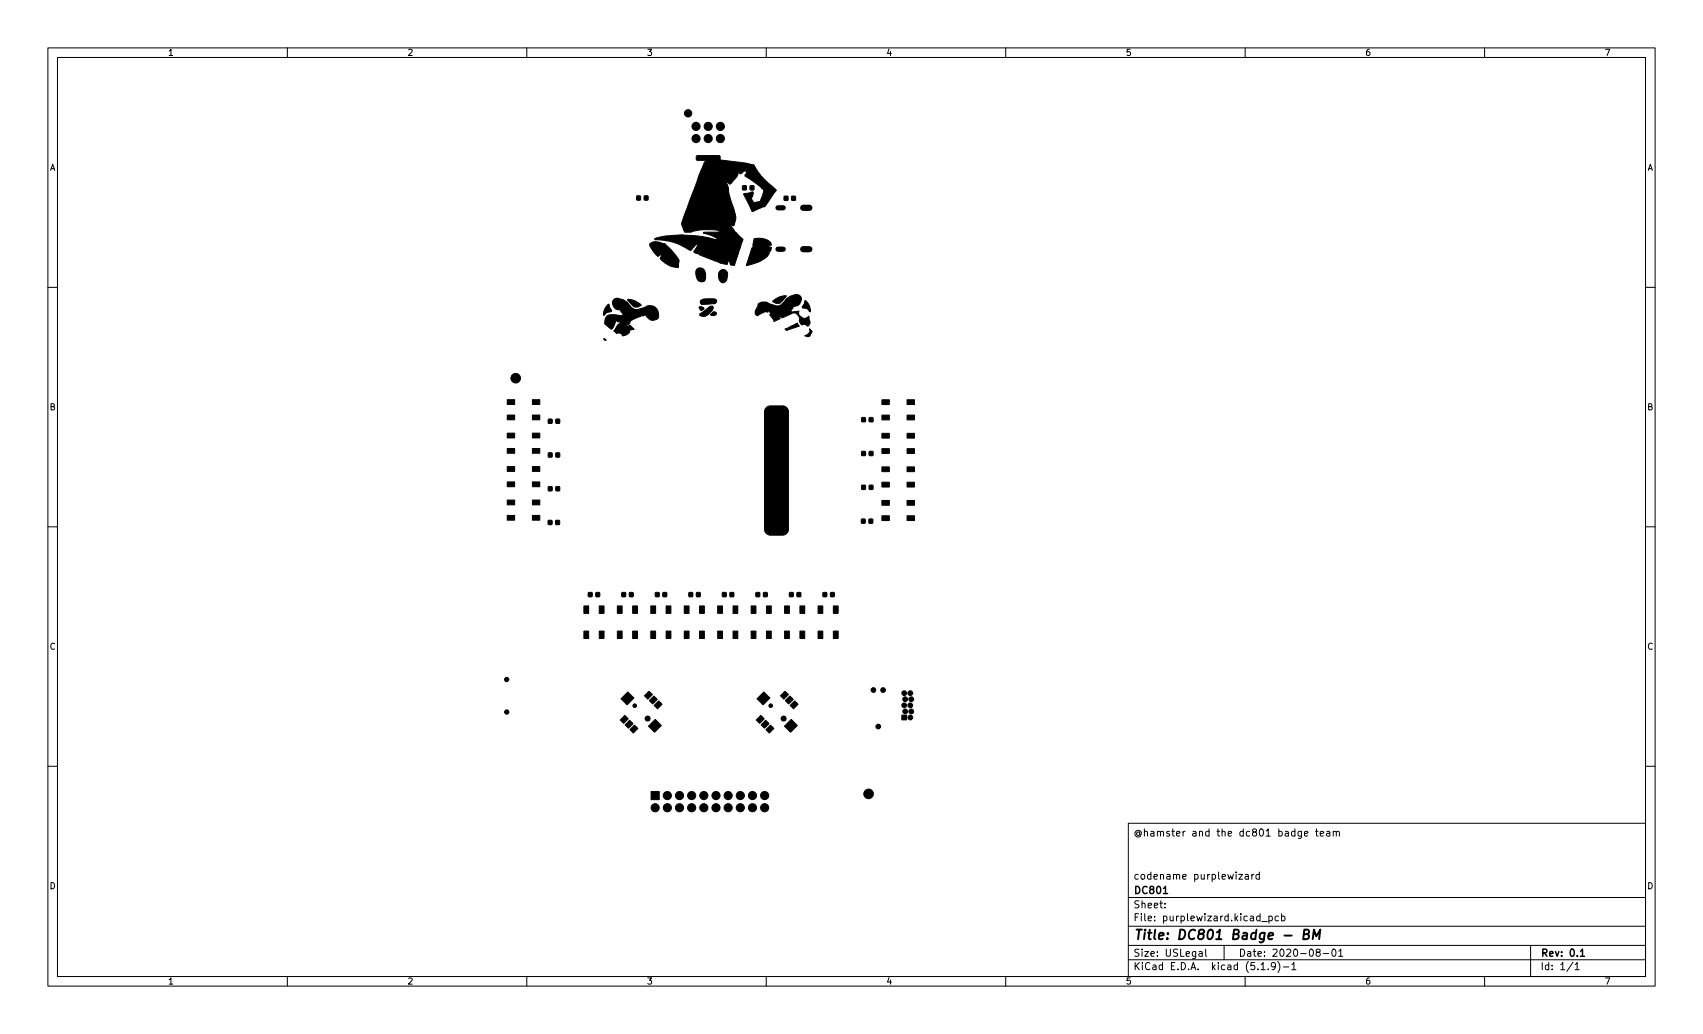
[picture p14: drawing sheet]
<svg xmlns="http://www.w3.org/2000/svg" width="356mm" height="216mm" viewBox="0 0 356 216" stroke-linecap="round" stroke-linejoin="round" font-family="sans-serif">
<defs><g id="words">
<text font-size="2.8" x="236.6" y="196.2">Title: DC801 Badge - BM</text>
<g font-size="2.1">
<text x="236.6" y="174.6">@hamster and the dc801 badge team</text>
<text x="236.6" y="183.6">codename purplewizard</text>
<text x="236.6" y="189.7">Sheet:</text>
<text x="236.6" y="186.7">DC801</text>
<text x="236.6" y="192.4">File: purplewizard.kicad_pcb</text>
<text x="236.6" y="202.5">KiCad E.D.A. kicad (5.1.9)-1</text>
<text x="236.6" y="199.7">Size: USLegal</text>
<text x="258.6" y="199.7">Date: 2020-08-01</text>
<text x="321.6" y="199.7">Rev: 0.1</text>
<text x="321.6" y="202.5">Id: 1/1</text>
</g>
<g font-size="1.8">
<text x="35" y="11.6">1</text>
<text x="85" y="11.6">2</text>
<text x="135" y="11.6">3</text>
<text x="185" y="11.6">4</text>
<text x="235" y="11.6">5</text>
<text x="285" y="11.6">6</text>
<text x="335" y="11.6">7</text>
<text x="10.3" y="35.6">A</text>
<text x="343.9" y="35.6">A</text>
<text x="10.3" y="85.7">B</text>
<text x="343.9" y="85.7">B</text>
<text x="10.3" y="135.6">C</text>
<text x="343.9" y="135.6">C</text>
<text x="10.3" y="185.7">D</text>
<text x="343.9" y="185.7">D</text>
<text x="35" y="205.6">1</text>
<text x="85" y="205.6">2</text>
<text x="135" y="205.6">3</text>
<text x="185" y="205.6">4</text>
<text x="235" y="205.6">5</text>
<text x="285" y="205.6">6</text>
<text x="335" y="205.6">7</text>
</g>
</g></defs>
<g fill="none" stroke="#000" stroke-width=".21">
<path d="M10 10h335.6v195.9h-335.6zM12 12h331.6v191.9h-331.6zM60 10v2M110 10v2M160 10v2M210 10v2M260 10v2M310 10v2M10 60h2M343.6 60h2M10 110h2M343.6 110h2"/>
<path d="M10 160h2M343.6 160h2M235.6 171.9h108v32h-108zM272.4 174.1l.7-.2-.1-.3h-.4l-.2 .2 .1 .7h.5M274.7 173.6h.5M274.9 173.1v1.3l.3 .2M275.7 174.1l.7-.2-.1-.3h-.4l-.2 .2v.7h.6M277 173.6h.6l.1 1M277.7 173.9l-.5 .1-.2 .2 .2 .4 .5-.1M278.4 173.7l.2-.1h.4v1M278.4 173.6v1M279 173.8l.2-.2h.4l.1 1"/>
<path d="M235.6 197.4h108M235.6 193.4h108M235.6 187.4h108M243.2 189.4v.2M243.2 188.7v.1M250.4 198.7h.6v1M251 199l-.5 .1-.2 .2 .2 .4 .5-.1M251.7 198.2v1.3l.3 .2M255.6 197.4v3M258.7 182.6h.8l-.8 1h.8M260 182.6h.6l.1 1M260.7 182.9l-.5 .1-.2 .2 .2 .4 .5-.1"/>
<path d="M261.4 182.6v1M261.8 182.6l-.4 .3M263 182.6h-.5l-.3 .3 .2 .6h.6M263 182.1v1.5M263.5 192.4h1.1M265 191.4l.4-.1 .3 .3-.2 .6h-.5M265 191.3v1.5M267 191.4l-.5-.1-.3 .3 .2 .6h.6M267.6 191.4l.4-.1 .3 .3-.1 .6h-.6M267.6 190.8v1.5M275.1 198.8l-.3-.3 .1-.2 .2-.1h.4l.2 .3-.1 .2-.6 .2-.2 .2 .1 .4 .2 .2h.3l.3-.3v-.3l-.3-.3M276.3 199.1h1.2"/>
<path d="M278.3 198.2h.2a.8 .8 0 0 1 .5 .7 .8 .8 0 0 1-.5 .8 1 1 0 0 1-.2-1.5zM279.5 198.6l.5-.4v1.5M279.5 199.7h.9M319.6 197.4v6.5M60 203.9v2M110 203.9v2M160 203.9v2M210 203.9v2M235.6 200.4h108M260 203.9v2M263.3 201.4l.4-.4v1.5M263.3 202.5h.9"/>
<path d="M264.8 202.3v.2M266.3 201.6l-.3 .3-.4-.1-.1-.2 .1-.6h.4l.2 .1a.99 .99 0 0 1-.3 1.4h-.3M266.8 200.8a1.72 1.72 0 0 1 0 2.2M268 201.9h1.1M269.7 201.4l.5-.4v1.5M269.7 202.5h.9M310 203.9v2M328.5 200.9l-1.3 1.9M328.9 201.4l.4-.4v1.5M328.9 202.5h.8"/>
</g>
<path d="M242.9 186.6h.9M330 198.6l.4-.4v1.5M330 199.7h.9" fill="none" stroke="#000" stroke-width=".3"/>
<path d="M272.2 195.1l.9-.1 .2-.3-.1-.5-.8-.1-.3 2h.8l.3-.2a.53 .53 0 0 0 0-.7l-.3-.1M274.1 196.1l.3-2 .4 1.4 .9-1.4-.3 2" fill="none" stroke="#000" stroke-width=".4"/>
<g fill="#000" stroke="#000" stroke-width=".21">
<path d="M147.1 33.8h.1a2.37 2.37 0 0 1 2.6-.5l5.6 .7 2 .4 1.5 2.3 2.9 2.7a.4 .4 0 0 1 .3 .4 .4 .4 0 0 1-.3 .4l-2.1 2.9-2.1 .9a.45 .45 0 0 1-.5 .1 .45 .45 0 0 1-.3-.4l-1.5-3.2 1.9-.4v.6a.93 .93 0 0 0 0 1.3 .4 .4 0 0 0 .7 .2l.7-.1a4.6 4.6 0 0 0 .9-2.4l-1.2-1.1-2.7-1.8v-.3a.41 .41 0 0 0 .2-.7 .41 .41 0 0 0-.7 .2 .44 .44 0 0 1-.5 .3 .44 .44 0 0 1-.4-.4 4.7 4.7 0 0 1-1.7 2.5l-.2 .1-.6-.5 .4 1.2 .2 1.7 1.3 4.3-.2 1.5a.38 .38 0 0 1-.2 .4 .38 .38 0 0 1-.5-.1l-.2 .1 .9 1.2 1.3 1.3a.78 .78 0 0 1 .1 1.3l-1.4 4.5-.9-.1-.4-.9-.2 .5a.33 .33 0 0 1-.2 .3 .33 .33 0 0 1-.3-.1l-1-.1-3.1-1.3a1.79 1.79 0 0 1-1.4-.7l.7-1.2-.6 .6a.55 .55 0 0 1-.5 .5 .55 .55 0 0 1-.6-.5l.6-.9 .2-.7-1.1 1.1a.59 .59 0 0 1-.6 .4 .59 .59 0 0 1-.5-.3l-.5-.3a12.1 12.1 0 0 0-6.3-1.7v-.2l.3-.1 1.6-.4 3.7-.3 4.3 .4 3.4 .7-1-.7-2.1-.7v-.2l3.6-.1-1.1-.4h-2l-1.6 .1-1.5 .4h-1.3l-.3-.7a2 2 0 0 1 0-2.3l3.2-8.7zM145.4 32.6l4.8-.1 .2 .2v.6l-.3 .2h-4.5l-.2-.2zM155.1 38.8h.7v.8h-.7zM156.6 38.8h.8v.8h-.8zM133 40.9h.7v.9l-.7-.1zM134.5 40.9h.8v.9l-.8-.1zM135.7 50.9l.2-.2a3.3 3.3 0 0 1 3.3 .6l1.9 2a1.89 1.89 0 0 1 .6 2.2l-.1 .4h-.3a4.6 4.6 0 0 1-3.4-2l.3-.8a.93 .93 0 0 1-1 .3l-.4-.5a3.6 3.6 0 0 1-1.1-2zM145.6 56.1a1.19 1.19 0 0 1 1.3 .1 1.19 1.19 0 0 1 .5 1.2v.3a.98 .98 0 0 1-.9 1.2 .98 .98 0 0 1-1.1-1.1l-.1-1.2zM150.3 56.6a.99 .99 0 0 1 1.4-.1 .99 .99 0 0 1 .2 1.3 .93 .93 0 0 1-.9 1.2 .93 .93 0 0 1-.9-1.1l-.1-.8zM157.4 49.9a3.4 3.4 0 0 1 3.6 1v.3l-.7 .2 .6 .2a.53 .53 0 0 1-.1 .9l-1.1-.3 .9 .5a4 4 0 0 1-2.6 2.1l-2.2 .7 1.1-3.5 .3-.5zM163.8 41h.7v.8h-.8zM165.3 41h.8v.8h-.8z"/>
<path d="M126.1 70.7l.5 .3h-.4l-.2-.2zM126.9 63.7l.3-.2 .3 1a.38 .38 0 0 1 .2 .5 .38 .38 0 0 1-.5 .2l-.6 .2-.5 .5a2.21 2.21 0 0 1 .8-2.2zM128.1 62.6a1.26 1.26 0 0 1 1.7-.1l1.1 .6a2.6 2.6 0 0 0 2.2 1.5l1.4-.4a1.88 1.88 0 0 1 2.3 0 1.88 1.88 0 0 1 .6 2.3 1.64 1.64 0 0 1-2.7-1l-.2 .5h-.5l-1 .4a1.96 1.96 0 0 0-1.7 1.3l-.4 .2a1.44 1.44 0 0 0-1.3 .8l.5-.4 1.5-.4 .8 .8-1.4 .3 .5 .2a1.38 1.38 0 0 1-1.5 .9 1.03 1.03 0 0 0-1.3-.5l-.5-.5 .8-1.3 .5-.4 .2-.4a.53 .53 0 0 1-.6 .2 .53 .53 0 0 1-.4-.5l-.5 1.4-.4 .6-.1 .1-.8-.7a.93 .93 0 0 1-.6-1.3 1.42 1.42 0 0 1 1.9-1.1l.6 .1a1.03 1.03 0 0 0 1.3-.1l-.1-.3-.3-.3a.29 .29 0 0 0 0-.4 .29 .29 0 0 0-.4 0 1.39 1.39 0 0 1-1.2-2.1zM131.1 62.5a4 4 0 0 1 2.7 1.1l.1 .2-1 .3a1.19 1.19 0 0 1-1.2-.8l-.6-.6zM146 64.1l.4-.1a.41 .41 0 0 1 .5 .3 .41 .41 0 0 1-.3 .5 .41 .41 0 0 1-.5-.3zM146.1 65.6l1.2-.9a1.72 1.72 0 0 1 1.5-.8 1.12 1.12 0 0 1-.6 1.5 1.29 1.29 0 0 1-2.1 .3zM146.3 62.7l.5-.2 .9-.1a2.1 2.1 0 0 1 1.9 .4 .68 .68 0 0 1-1 .6l-2.1 .2-.3-.4zM148.4 65.6l.2-.2a.54 .54 0 0 1 .5-.3 .54 .54 0 0 1 .5 .3 .69 .69 0 0 1-.6 .5 .69 .69 0 0 1-.6-.3zM161.4 62.9l.4-.4a3.2 3.2 0 0 1 2.4-.7l-1.4 1.5h-.8l-.6-.3zM158.3 63.5l.8-.4h.9l1.2 .5a1.97 1.97 0 0 0 2.8-.9l.4-.5 1-.5a1.18 1.18 0 0 1 1.3-.1 1.18 1.18 0 0 1 .6 1 1.64 1.64 0 0 1-1.8 1.4l.1 .3-.5 .5a.87 .87 0 0 0 1.2 .2h.5a1.18 1.18 0 0 0 .7 1.3 1.18 1.18 0 0 0 1.4-.3l.1 .8a.78 .78 0 0 1-.5 1.3 .95 .95 0 0 0-1.1-.3l-.4-.7a1.4 1.4 0 0 0-1.6-1.7l-1.8 .9a.46 .46 0 0 1-.7-.4v.6l-1.3 .6-.1-.4-.8-1a.3 .3 0 0 0 .3-.2 .3 .3 0 0 0-.1-.3h-.2l-.2-.5-.1 .4a3 3 0 0 0-2.3 .8 1.15 1.15 0 0 1 0-1.7zM163.9 68.7l2.3-1.1a.27 .27 0 0 1 .3-.1 .27 .27 0 0 1 .2 .3l.2 .3-2.1 .7a.48 .48 0 0 1-.9-.1zM168.1 62.8a2.36 2.36 0 0 1 1.1 2.3h-.1a1.61 1.61 0 0 0-1.5-.8l-.1-.3 .4-.6z"/>
<path d="M169.1 68.7l.1 .2a.44 .44 0 0 1 .3 .3 .44 .44 0 0 1-.2 .5 .76 .76 0 0 1-.5 .6 .76 .76 0 0 1-.8-.2h.1a1.25 1.25 0 0 0 1-1.4zM105.9 97.4h1.6v1h-1.6zM105.9 90.4h1.6v1h-1.6zM105.9 93.6h1.6v1h-1.6zM105.9 83.5h1.6v1h-1.6zM105.9 86.7h1.6v1h-1.6zM111.2 97.4h1.5v1h-1.5zM111.2 93.6h1.5v1h-1.5zM111.2 90.4h1.5v1h-1.5zM111.2 86.7h1.5v1h-1.5zM111.2 83.5h1.5v1h-1.5zM114.5 94.6h.8l-.1 .8h-.7z"/>
<path d="M114.5 87.5l.8 .1-.1 .8h-.7zM116.1 94.6h.7v.8h-.7zM116.1 87.5l.7 .1v.8h-.7zM160 85.1l.8-.3 2.6-.1a1.25 1.25 0 0 1 1.2 1.3v24.5a1.25 1.25 0 0 1-1.2 1.2h-2.5a1.25 1.25 0 0 1-1.3-1.2v-24.5zM179.9 94.3h.8v.8h-.8zM179.9 87.2h.8v.9l-.8-.1zM181.5 94.3h.8l-.1 .8h-.7zM181.5 87.2h.8l-.1 .9-.7-.1zM184.1 83.5h1.6v1h-1.6zM184.1 86.7h1.6v1h-1.6zM184.1 90.5h1.6v1h-1.6zM184.1 93.7h1.6v1h-1.6z"/>
<path d="M184.1 97.5h1.6v1h-1.6zM189.4 86.7h1.5v1h-1.5zM189.4 83.5h1.5v1h-1.5zM189.4 93.7h1.5v1h-1.5zM189.4 90.5h1.5v1h-1.5zM189.4 97.5h1.5v1h-1.5zM105.9 100.6h1.6v1h-1.6zM105.9 104.4h1.6v1h-1.6zM105.9 107.6h1.6v1h-1.6zM111.2 100.6h1.5v1h-1.5zM111.2 107.6h1.5v1h-1.5zM111.2 104.4h1.5v1h-1.5z"/>
<path d="M114.5 108.7h.7v.8h-.7zM114.5 101.6l.8 .1-.1 .8-.7-.1zM116.1 108.7h.7v.8h-.8zM116.1 101.6l.7 .1v.8l-.7-.1zM179.9 108.4h.8l-.1 .8h-.7zM179.9 101.3l.8 .1v.8l-.8-.1zM181.5 108.4h.7v.8h-.7zM181.5 101.3l.8 .1-.1 .8-.7-.1zM184.1 100.7h1.6v1h-1.6zM184.1 104.5h1.6v1h-1.6zM184.1 107.7h1.6v1h-1.6zM189.4 100.7h1.5v1h-1.5z"/>
<path d="M189.4 107.7h1.5v1h-1.5zM189.4 104.5h1.5v1h-1.5zM121.9 126.5h1v1.6h-1zM121.9 131.8h1v1.5h-1zM122.9 123.7l.7 .1v.8h-.7zM124.4 123.7l.8 .1v.8h-.8zM125.1 126.5h1v1.6h-1zM125.1 131.8h1v1.5h-1zM128.9 126.5h1v1.6h-1zM128.9 131.8h1v1.5h-1zM129.9 123.7l.7 .1v.8h-.7zM131.4 123.7l.8 .1v.8h-.8z"/>
<path d="M132.1 126.5h1v1.6h-1zM132.1 131.8h1v1.5h-1zM135.9 126.5h1v1.6h-1zM135.9 131.8h1v1.5h-1zM136.9 123.7l.7 .1v.8h-.7zM138.4 123.7l.8 .1v.8h-.8zM139.1 126.5h1v1.6h-1zM139.1 131.8h1v1.5h-1zM142.9 126.5h1v1.6h-1zM142.9 131.8h1v1.5h-1zM143.9 123.7l.7 .1v.8h-.7zM145.4 123.7l.8 .1v.8h-.8z"/>
<path d="M146.1 126.5h1v1.6h-1zM146.1 131.8h1v1.5h-1zM149.9 126.5h1v1.6h-1zM149.9 131.8h1v1.5h-1zM150.9 123.7l.7 .1v.8h-.7zM152.4 123.7l.8 .1v.8h-.8zM153.1 126.5h1v1.6h-1zM153.1 131.8h1v1.5h-1zM156.8 126.5h1v1.6h-1zM156.8 131.8h1v1.5h-1zM157.9 123.7l.7 .1v.8h-.7zM159.4 123.7l.8 .1v.8h-.8z"/>
<path d="M160 126.5h1v1.6h-1zM160 131.8h1v1.5h-1zM163.8 126.5h1v1.6h-1zM163.8 131.8h1v1.5h-1zM164.9 123.7l.7 .1v.8h-.7zM166.4 123.7l.8 .1v.8h-.8zM167 126.5h1v1.6h-1zM167 131.8h1v1.5h-1zM170.8 126.5h1v1.6h-1zM170.8 131.8h1v1.5h-1zM171.9 123.7l.7 .1v.8h-.8zM173.4 123.7l.8 .1v.8h-.8z"/>
<path d="M174 126.5h1v1.6h-1zM174 131.8h1v1.5h-1zM130.5 149.4l.7 .7-1 .9-.7-.7zM131.1 144.5l1.3 1.3-1.5 1.4-1.2-1.3zM131.5 150.4l.7 .7-1 1-.7-.8zM132.5 151.4l.7 .7-1 1-.7-.7zM134.6 145.3l.9-1 .7 .7-.9 1zM135.6 146.3l.9-1 .7 .7-.9 1zM135.4 151.6l1.4-1.4 1.3 1.3-1.4 1.4zM136.6 147.3l.9-1 .7 .7-.9 1zM158.9 149.4l.7 .7-1 .9-.7-.7zM159.5 144.5l1.3 1.3-1.5 1.4-1.2-1.3z"/>
<path d="M159.9 150.4l.7 .7-1 1-.7-.8zM160.9 151.4l.7 .7-1 1-.7-.7zM163 145.3l.9-1 .7 .7-.9 1zM164 146.3l.9-1 .7 .7-.9 1zM165.2 150.2l1.3 1.3-1.4 1.4-1.3-1.3zM165 147.3l.9-1 .7 .7-.9 1zM188.3 149.3h1v1h-1zM136 165.3h1.7v1.7h-1.7z"/>
<circle cx="143.7" cy="23.7" r=".76"/>
<circle cx="145.3" cy="26.4" r=".85"/>
<circle cx="145.3" cy="28.9" r=".85"/>
<circle cx="147.9" cy="28.9" r=".85"/>
<circle cx="147.9" cy="26.4" r=".85"/>
<circle cx="150.4" cy="26.4" r=".85"/>
<circle cx="150.4" cy="28.9" r=".85"/>
<circle cx="107.7" cy="79" r="1"/>
<circle cx="105.8" cy="141.9" r=".45"/>
<circle cx="105.8" cy="148.7" r=".45"/>
<circle cx="132.5" cy="147.3" r=".38"/>
<circle cx="135.2" cy="150" r=".53"/>
<circle cx="160.9" cy="147.3" r=".38"/>
<circle cx="163.6" cy="150" r=".53"/>
<circle cx="182.4" cy="144.1" r=".49"/>
<circle cx="183.4" cy="151.7" r=".49"/>
<circle cx="184.4" cy="144.1" r=".49"/>
<circle cx="188.8" cy="147.3" r=".5"/>
<circle cx="188.8" cy="144.7" r=".5"/>
<circle cx="189" cy="148.5" r=".5"/>
<circle cx="189" cy="146" r=".5"/>
<circle cx="190.1" cy="149.8" r=".5"/>
<circle cx="190.1" cy="147.3" r=".5"/>
<circle cx="190.1" cy="144.7" r=".5"/>
<circle cx="190.3" cy="148.5" r=".5"/>
<circle cx="190.3" cy="146" r=".5"/>
<circle cx="136.8" cy="168.7" r=".85"/>
<circle cx="139.3" cy="168.7" r=".85"/>
<circle cx="139.3" cy="166.1" r=".85"/>
<circle cx="141.9" cy="168.7" r=".85"/>
<circle cx="141.9" cy="166.1" r=".85"/>
<circle cx="144.4" cy="168.7" r=".85"/>
<circle cx="144.4" cy="166.1" r=".85"/>
<circle cx="147" cy="166.1" r=".85"/>
<circle cx="147" cy="168.7" r=".85"/>
<circle cx="149.5" cy="168.7" r=".85"/>
<circle cx="149.5" cy="166.1" r=".85"/>
<circle cx="152" cy="166.1" r=".85"/>
<circle cx="152" cy="168.7" r=".85"/>
<circle cx="154.6" cy="166.1" r=".85"/>
<circle cx="154.6" cy="168.7" r=".85"/>
<circle cx="157.1" cy="168.7" r=".85"/>
<circle cx="157.1" cy="166.1" r=".85"/>
<circle cx="159.7" cy="168.7" r=".85"/>
<circle cx="159.7" cy="166.1" r=".85"/>
<circle cx="181.4" cy="165.8" r="1"/>
</g>
<path d="M167.7 52h1.3M167.7 43.4h1.3" fill="none" stroke="#000" stroke-width="1.3"/>
<path d="M162.4 52h1.1M162.4 43.4h1.1" fill="none" stroke="#000" stroke-width="1.1"/>
<use href="#words"/>
</svg>
